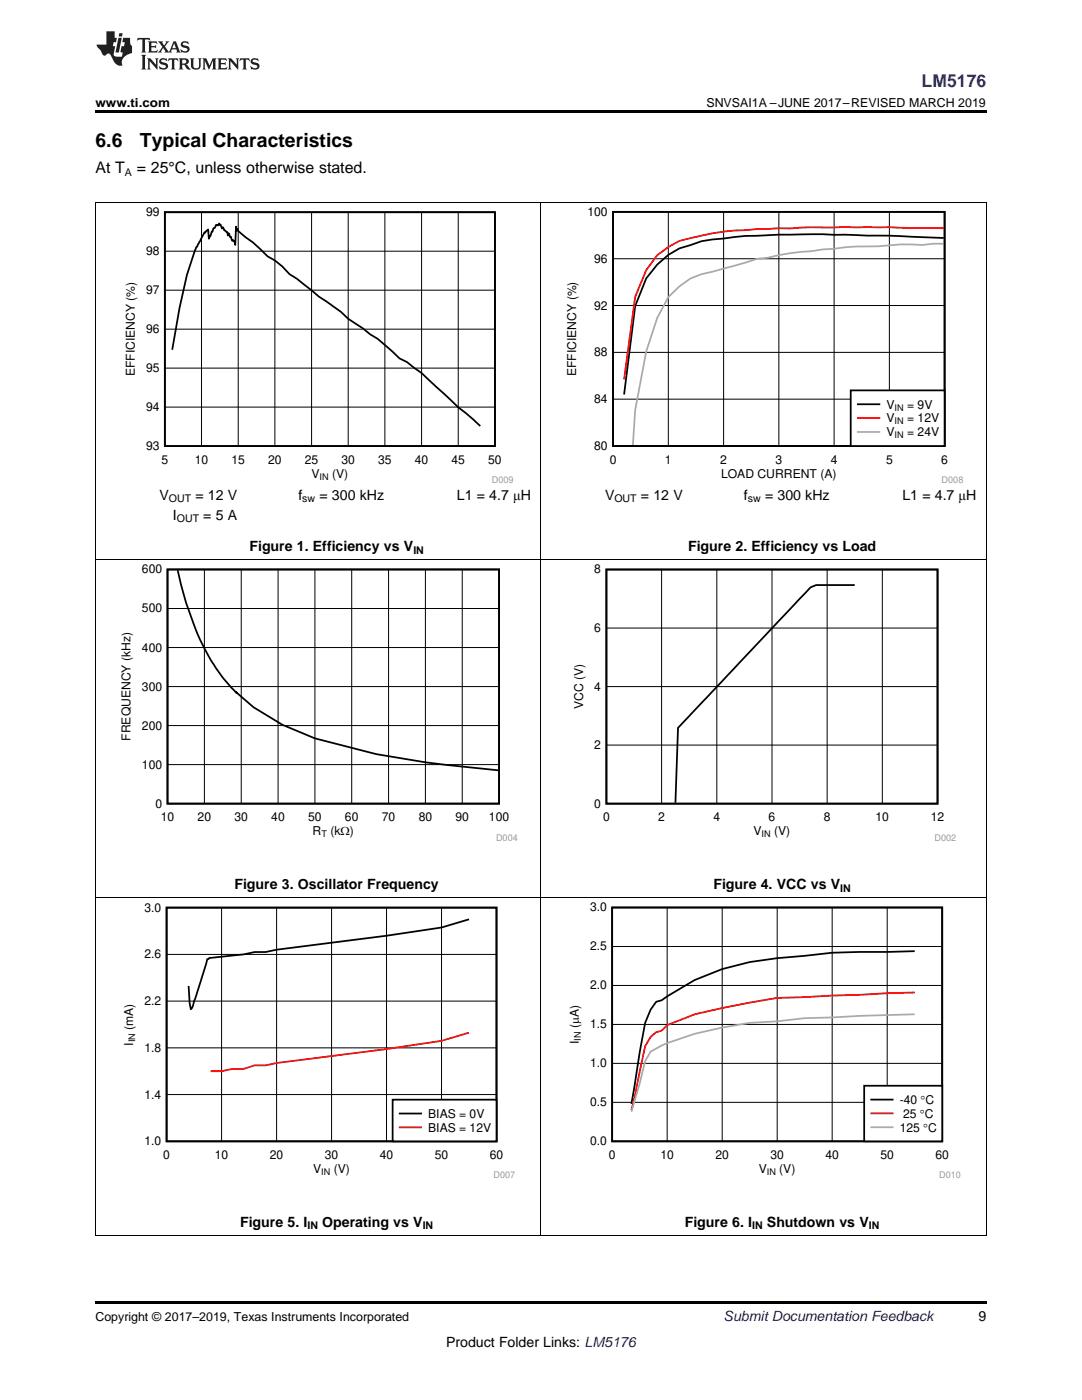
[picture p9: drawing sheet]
<svg xmlns="http://www.w3.org/2000/svg" width="216mm" height="279mm" viewBox="0 0 216 279" stroke-linecap="round" stroke-linejoin="round" font-family="sans-serif">
<defs><g id="words">
<g font-size="3.9">
<text x="19" y="29.3">6.6</text>
<text x="27.9" y="29.3">Typical Characteristics</text>
</g>
<text font-size="3.5" fill="#00f" x="183.9" y="17.3">LM5176</text>
<g font-size="3.2">
<text x="19" y="34.4">At T</text>
<text x="27.3" y="34.4">= 25°C, unless otherwise stated.</text>
</g>
<g font-size="2.8">
<text x="31.8" y="99.7">V</text>
<text x="39" y="99.7">= 12 V</text>
<text x="59.5" y="99.7">f</text>
<text x="63.7" y="99.7">= 300 kHz</text>
<text x="91.2" y="99.7">L1 = 4.7 μH</text>
<text x="120.7" y="99.7">V</text>
<text x="127.9" y="99.7">= 12 V</text>
<text x="148.4" y="99.7">f</text>
<text x="152.6" y="99.7">= 300 kHz</text>
<text x="180.1" y="99.7">L1 = 4.7 μH</text>
<text x="34.5" y="103.7">I</text>
<text x="40.6" y="103.7">= 5 A</text>
<text x="49.8" y="110">Figure 1. Efficiency vs V</text>
<text x="137.3" y="110">Figure 2. Efficiency vs Load</text>
<text x="46.8" y="177.4">Figure 3. Oscillator Frequency</text>
<text x="142.3" y="177.4">Figure 4. VCC vs V</text>
<text x="47.9" y="244.8">Figure 5. I</text>
<text x="64.3" y="244.8">Operating vs V</text>
<text x="136.6" y="244.8">Figure 6. I</text>
<text x="153" y="244.8">Shutdown vs V</text>
<text x="195.3" y="263.6">9</text>
<text x="89" y="268.9">Product Folder Links: LM5176</text>
</g>
<text font-size="2.8" fill="#0000c8" x="144.4" y="263.6">Submit Documentation Feedback</text>
<g font-size="2.5">
<text x="19" y="21.4">www.ti.com</text>
<text x="141" y="21.4">SNVSAI1A –JUNE 2017–REVISED MARCH 2019</text>
<text x="19" y="263.6">Copyright © 2017–2019, Texas Instruments Incorporated</text>
</g>
<g font-size="2.4">
<text x="29.2" y="43.1">99</text>
<text x="117.2" y="43.1">100</text>
<text x="29.2" y="50.9">98</text>
<text x="118.6" y="52.4">96</text>
<text x="29.2" y="58.7">97</text>
<text x="118.6" y="61.8">92</text>
<text x="29.2" y="66.5">96</text>
<text x="118.6" y="71.1">88</text>
<text x="26.9" y="75.1" transform="rotate(-90 26.9 75.1)">EFFICIENCY (%)</text>
<text x="29.2" y="74.3">95</text>
<text x="115" y="75.1" transform="rotate(-90 115 75.1)">EFFICIENCY (%)</text>
<text x="29.2" y="82">94</text>
<text x="118.6" y="80.5">84</text>
<text x="176.9" y="81.5">V</text>
<text x="181" y="81.5">= 9V</text>
<text x="29.2" y="89.8">93</text>
<text x="118.6" y="89.8">80</text>
<text x="176.9" y="84.3">V</text>
<text x="176.9" y="87.1">V</text>
<text x="181" y="84.3">= 12V</text>
<text x="181" y="87.1">= 24V</text>
<text x="32.2" y="92.6">5</text>
<text x="38.9" y="92.6">10</text>
<text x="46.2" y="92.6">15</text>
<text x="53.5" y="92.6">20</text>
<text x="60.8" y="92.6">25</text>
<text x="62.2" y="95.4">V</text>
<text x="66.3" y="95.4">(V)</text>
<text x="68.1" y="92.6">30</text>
<text x="75.5" y="92.6">35</text>
<text x="82.8" y="92.6">40</text>
<text x="90.1" y="92.6">45</text>
<text x="97.4" y="92.6">50</text>
<text x="121.7" y="92.6">0</text>
<text x="132.7" y="92.6">1</text>
<text x="143.7" y="92.6">2</text>
<text x="143.9" y="95.3">LOAD CURRENT (A)</text>
<text x="154.7" y="92.6">3</text>
<text x="165.8" y="92.6">4</text>
<text x="176.8" y="92.6">5</text>
<text x="187.8" y="92.6">6</text>
<text x="28.3" y="114.4">600</text>
<text x="118.6" y="114.5">8</text>
<text x="28.3" y="122.2">500</text>
<text x="28.3" y="130">400</text>
<text x="118.6" y="126.1">6</text>
<text x="28.3" y="137.8">300</text>
<text x="118.6" y="137.8">4</text>
<text x="116.3" y="141.5" transform="rotate(-90 116.3 141.5)">VCC (V)</text>
<text x="26.1" y="147.8" transform="rotate(-90 26.1 147.8)">FREQUENCY (kHz)</text>
<text x="28.3" y="145.6">200</text>
<text x="118.6" y="149.5">2</text>
<text x="28.3" y="153.4">100</text>
<text x="31" y="161.2">0</text>
<text x="118.6" y="161.2">0</text>
<text x="32.1" y="163.9">10</text>
<text x="39.4" y="163.9">20</text>
<text x="46.8" y="163.9">30</text>
<text x="54.1" y="163.9">40</text>
<text x="61.5" y="163.9">50</text>
<text x="62.4" y="166.7">R</text>
<text x="65.9" y="166.7">(k:)</text>
<text x="68.8" y="163.9">60</text>
<text x="76.2" y="163.9">70</text>
<text x="83.5" y="163.9">80</text>
<text x="90.9" y="163.9">90</text>
<text x="97.6" y="163.9">100</text>
<text x="120.3" y="163.9">0</text>
<text x="131.3" y="163.9">2</text>
<text x="142.4" y="163.9">4</text>
<text x="150.4" y="166.7">V</text>
<text x="153.4" y="163.9">6</text>
<text x="154.5" y="166.7">(V)</text>
<text x="164.4" y="163.9">8</text>
<text x="174.7" y="163.9">10</text>
<text x="185.7" y="163.9">12</text>
<text x="28.8" y="181.9">3.0</text>
<text x="117.7" y="181.9">3.0</text>
<text x="28.8" y="191.3">2.6</text>
<text x="117.7" y="189.7">2.5</text>
<text x="117.7" y="197.5">2.0</text>
<text x="28.8" y="200.6">2.2</text>
<text x="26.6" y="208.7" transform="rotate(-90 26.6 208.7)">I</text>
<text x="26.6" y="205.5" transform="rotate(-90 26.6 205.5)">(mA)</text>
<text x="28.8" y="209.9">1.8</text>
<text x="115.5" y="208.3" transform="rotate(-90 115.5 208.3)">I</text>
<text x="115.5" y="205.2" transform="rotate(-90 115.5 205.2)">(PA)</text>
<text x="117.7" y="205.2">1.5</text>
<text x="117.7" y="213">1.0</text>
<text x="28.8" y="219.2">1.4</text>
<text x="117.7" y="220.8">0.5</text>
<text x="179.5" y="220.3">-40 qC</text>
<text x="85.4" y="223.1">BIAS = 0V</text>
<text x="85.4" y="225.8">BIAS = 12V</text>
<text x="179.5" y="225.8">125 qC</text>
<text x="180.2" y="223.1">25 qC</text>
<text x="28.8" y="228.6">1.0</text>
<text x="32.6" y="231.3">0</text>
<text x="42.9" y="231.3">10</text>
<text x="53.9" y="231.3">20</text>
<text x="64.8" y="231.3">30</text>
<text x="75.8" y="231.3">40</text>
<text x="86.8" y="231.3">50</text>
<text x="97.7" y="231.3">60</text>
<text x="117.7" y="228.6">0.0</text>
<text x="121.5" y="231.3">0</text>
<text x="131.8" y="231.3">10</text>
<text x="142.8" y="231.3">20</text>
<text x="153.7" y="231.3">30</text>
<text x="164.7" y="231.3">40</text>
<text x="175.7" y="231.3">50</text>
<text x="186.7" y="231.3">60</text>
<text x="62.5" y="234.1">V</text>
<text x="66.6" y="234.1">(V)</text>
<text x="151.4" y="234.1">V</text>
<text x="155.5" y="234.1">(V)</text>
</g>
<g font-size="2.1">
<text x="24.9" y="35.1">A</text>
<text x="33.7" y="100.3">OUT</text>
<text x="60.3" y="100.3">sw</text>
<text x="122.6" y="100.3">OUT</text>
<text x="149.2" y="100.3">sw</text>
<text x="35.3" y="104.2">OUT</text>
<text x="82.5" y="110.6">IN</text>
<text x="167.7" y="178">IN</text>
<text x="61.3" y="245.4">IN</text>
<text x="84.3" y="245.4">IN</text>
<text x="150.1" y="245.4">IN</text>
<text x="173.4" y="245.4">IN</text>
</g>
<g font-size="1.8">
<text x="178.5" y="81.9">IN</text>
<text x="178.5" y="84.7">IN</text>
<text x="178.5" y="87.5">IN</text>
<text x="63.8" y="95.8">IN</text>
<text x="64.1" y="167.1">T</text>
<text x="152" y="167.1">IN</text>
<text x="27" y="208" transform="rotate(-90 27 208)">IN</text>
<text x="115.9" y="207.7" transform="rotate(-90 115.9 207.7)">IN</text>
<text x="64.1" y="234.5">IN</text>
<text x="153" y="234.5">IN</text>
</g>
<g font-size="1.8" fill="#999">
<text x="98.1" y="96.4">D009</text>
<text x="187.9" y="96.4">D008</text>
<text x="99" y="167.8">D004</text>
<text x="186.5" y="167.8">D002</text>
<text x="98.5" y="235.2">D007</text>
<text x="187.4" y="235.2">D010</text>
</g>
</g></defs>
<path d="M19 259.7h177.8v.5h-177.8z" fill="#000"/>
<path d="M19.1 179.2v67.4M107.9 179.2v67.4M196.8 179.2v67.4M19 246.5h177.8" fill="none" stroke="#000" stroke-width=".2"/>
<path d="M24.2 180.2h78.6v55h-78.6z" fill-rule="evenodd" fill="#fff"/>
<path d="M33.2 181.1h65.9v46.7h-65.9zM93.6 183.5l-5.5 1.6-11 1.6-21.9 2.8-2.2 .5h-2.2l-2.2 .5-6.8 .7-.2 .2h-.2l-2.9 9.3-.4 .7-.3-1.1-.2-3.5" fill="none" stroke="#000" stroke-width=".35"/>
<path d="M33.2 199.8h65.9M33.2 190.5h65.9M44.2 181.1v46.7M55.2 181.1v46.7M66.2 181.1v46.7M77.1 181.1v46.7M88.1 181.1v46.7M33.2 218.4h65.9M33.2 209.1h65.9" fill="none" stroke="#000" stroke-width=".2"/>
<path d="M93.6 206.1l-5.5 1.6-11 1.7-21.9 2.7-2.2 .5h-2.2l-2.2 .7h-2.2l-2.2 .5h-2.2" fill="none" stroke="#f00" stroke-width=".35"/>
<path d="M78.3 219.5h20.8v8.3h-20.8z" fill-rule="evenodd" fill="#fff"/>
<path d="M78.3 219.5h20.8v8.3h-20.8zM79.8 222.2h4.2" fill="none" stroke="#000" stroke-width=".35"/>
<path d="M79.8 225h4.2" fill="none" stroke="#f00" stroke-width=".35"/>
<path d="M113.1 180.1h78.6v55.1h-78.6z" fill-rule="evenodd" fill="#fff"/>
<path d="M122.1 181.1h65.9v46.7h-65.9zM182.5 189.8l-16.5 .3-10.9 1.1a44.3 44.3 0 0 0-23.1 8.4l-1.1 .3-1.1 1.6-1.1 2.6-2.7 16.2" fill="none" stroke="#000" stroke-width=".35"/>
<path d="M122.1 196.7h65.9M122.1 188.9h65.9M133.1 181.1v46.7M144.1 181.1v46.7M155.1 181.1v46.7M166 181.1v46.7M177 181.1v46.7M122.1 220h65.9M122.1 212.2h65.9M122.1 204.4h65.9" fill="none" stroke="#000" stroke-width=".2"/>
<path d="M182.5 198.1l-27.4 1.1-11 2-5.5 1.2-5.5 2.2-1.1 1.1-1.1 .3-1.1 .9-1.1 1.9-2.7 12.8" fill="none" stroke="#f00" stroke-width=".35"/>
<path d="M182.5 202.4l-21.9 .8-5.5 .6a67.6 67.6 0 0 0-23.1 4.8l-2.2 1.3-1.1 1.9-1.1 4.5-1.6 5.6" fill="none" stroke="#aaa" stroke-width=".35"/>
<path d="M172.4 216.7h15.6v11.1h-15.6z" fill-rule="evenodd" fill="#fff"/>
<path d="M172.4 216.7h15.6v11.1h-15.6zM173.8 219.4h4.3" fill="none" stroke="#000" stroke-width=".35"/>
<path d="M173.8 222.2h4.3" fill="none" stroke="#f00" stroke-width=".35"/>
<path d="M173.8 225h4.3" fill="none" stroke="#aaa" stroke-width=".35"/>
<path d="M19.1 111.8v67.4M107.9 111.8v67.4M196.8 111.8v67.4M19 179.1h177.8" fill="none" stroke="#000" stroke-width=".2"/>
<path d="M23.7 112.7h79.6v55.2h-79.6z" fill-rule="evenodd" fill="#fff"/>
<path d="M33.4 113.6h66.2v46.8h-66.2zM35.5 113.8a54.2 54.2 0 0 0 7.2 18.8 29.3 29.3 0 0 0 4.5 5.6l.1 .1-.2-.2 3.5 3 5.7 3.5 6.5 2.8 12.3 3.1 9.8 1.6 14.5 1.6" fill="none" stroke="#000" stroke-width=".35"/>
<g fill="none" stroke="#000" stroke-width=".2">
<path d="M40.8 113.6v46.8M48.1 113.6v46.8M55.5 113.6v46.8M62.8 113.6v46.8M70.2 113.6v46.8M77.5 113.6v46.8M84.9 113.6v46.8M92.2 113.6v46.8M33.4 137h66.2M33.4 129.2h66.2M33.4 121.4h66.2M33.4 152.6h66.2"/>
<path d="M33.4 144.8h66.2"/>
</g>
<path d="M114 112.7h76.8v55.2h-76.8z" fill-rule="evenodd" fill="#fff"/>
<path d="M121 113.7h66.1v46.7h-66.1zM170.6 116.8h-7.7l-1.2 .4-26.4 28.1-.5 14.9" fill="none" stroke="#000" stroke-width=".35"/>
<path d="M19.1 40.4v71.4M107.9 40.4v71.4M196.8 40.4v71.4M19 111.7h177.8M132 113.7v46.7M143 113.7v46.7M154 113.7v46.7M165 113.7v46.7M176.1 113.7v46.7M121 137h66.1M121 125.3h66.1M121 148.7h66.1" fill="none" stroke="#000" stroke-width=".2"/>
<path d="M24.5 41.4h77.9v55.1h-77.9z" fill-rule="evenodd" fill="#fff"/>
<path d="M32.9 42.4h65.9v46.6h-65.9zM34.4 69.8l1.4-8.3a52.5 52.5 0 0 1 3.2-11.8l1.8-3.3h.1l.6-.6 .2 1.8 .9-2a.77 .77 0 0 0 .5-.8l.5 .2 .1-.4 .2 .3 .1-.1 .3 .8 .2-.3 .3 .7 .5 .3 .2 .7 .1-.5 .3 .8 .2-.1 .3 .9 .1-.2 .3 .4 .1 .6 .2-3.7 .1 .8 .2-.3 .1 .4 3 2.3 2.9 2.8 1.4 .8 1.5 1.2 1.5 1.5 1.4 .9 1.5 1.2a41.8 41.8 0 0 0 5.9 4.4l1.4 1 1.5 1.4 2.9 1.9 1.5 1.2 1.4 .9 4.4 3.9 1.5 .7 2.9 2.2 4.4 4.1a47.6 47.6 0 0 0 5.9 5.2l1.4 1.3" fill="none" stroke="#000" stroke-width=".35"/>
<g fill="none" stroke="#000" stroke-width=".2">
<path d="M32.9 57.9h65.9M32.9 50.1h65.9M40.2 42.4v46.6M47.5 42.4v46.6M54.8 42.4v46.6M62.2 42.4v46.6M69.5 42.4v46.6M76.8 42.4v46.6M84.1 42.4v46.6M91.4 42.4v46.6M32.9 73.5h65.9M32.9 65.7h65.9"/>
<path d="M32.9 81.2h65.9"/>
</g>
<path d="M112.6 41.3h79.6v55.2h-79.6z" fill-rule="evenodd" fill="#fff"/>
<path d="M122.3 42.3h66.2v46.7h-66.2zM188.3 47.5l-10.8-.5h-4.5a229.6 229.6 0 0 0-26.4 .3l-6.6 .8-2.2 .8a14.2 14.2 0 0 0-8.9 6.7l-2.2 5.5-2.2 17.6" fill="none" stroke="#000" stroke-width=".35"/>
<path d="M122.3 51.6h66.2M133.4 42.3v46.7M144.4 42.3v46.7M155.4 42.3v46.7M166.4 42.3v46.7M177.5 42.3v46.7M122.3 79.7h66.2M122.3 70.3h66.2M122.3 61h66.2" fill="none" stroke="#000" stroke-width=".2"/>
<path d="M188.3 45.5h-6.4a450.7 450.7 0 0 0-35.3 .5 57.7 57.7 0 0 0-11 2.1l-2.2 1.2-2.3 1.6-2.2 3-2.2 5.4-2.2 16.4" fill="none" stroke="#f00" stroke-width=".35"/>
<path d="M188.3 48.6h-2l-2.2 .3a40.4 40.4 0 0 0-8.8 .3 47.8 47.8 0 0 0-8.9 .4l-2.2 .2-2.2 .3a42.7 42.7 0 0 0-8.8 1.3l-2.2 .3-4.4 1.3-6.6 1.7-2.2 .9-2.2 1.6-2.2 2.1-2.3 4.1-2.2 6.7-2.2 11.7-.4 7" fill="none" stroke="#aaa" stroke-width=".35"/>
<path d="M169.7 77.9h18.8v11.1h-18.8z" fill-rule="evenodd" fill="#fff"/>
<path d="M169.7 77.9h18.8v11.1h-18.8zM171.2 80.7h4.3" fill="none" stroke="#000" stroke-width=".35"/>
<path d="M171.2 83.4h4.3" fill="none" stroke="#f00" stroke-width=".35"/>
<path d="M171.2 86.2h4.3" fill="none" stroke="#aaa" stroke-width=".35"/>
<path d="M19 40.4h177.8" fill="none" stroke="#000" stroke-width=".2"/>
<path d="M19 22h177.8v.5h-177.8z" fill="#000"/>
<g fill="#231f20">
<path d="M27.5 7.6l-.1 .5 .4-.2h.6v.1v2.1l-.2 .4h1l-.3-.4v-2.1l.1-.1h.5l.5 .2-.2-.5zM29.5 8.3l.2 .3v1.5l-.2 .4h1.8l.2-.6a1.04 1.04 0 0 1-1.3 .2v-.7h.6l.3 .2v-.6l-.3 .2h-.6v-.6l.8-.1 .4 .3-.2-.5zM31.5 8.3l.9 1.1-.9 1.1h.8l-.2-.2 .5-.7 .4 .7-.2 .2h1.5l-.1-.2 .1-.4h.9l.1 .4-.2 .2h1l-.3-.3-.7-1.9h-.5l-.9 2-.8-1 .9-1h-.8l.1 .3-.3 .5-.4-.6 .2-.2zM34.7 8.6l.4 1h-.7zM36.3 8.4a.63 .63 0 0 0-.2 .7 .63 .63 0 0 0 .6 .4l.6 .2 .1 .2a.75 .75 0 0 1-.7 .4 .75 .75 0 0 1-.6-.5l.1 .7 .1-.1a1.11 1.11 0 0 0 1.5-.6 1.13 1.13 0 0 0-1.2-.8l-.1-.4a1.04 1.04 0 0 1 1.2 .2l-.2-.5-.1 .1-.5-.2zM28.2 10.9l.2 .4v2.2l-.2 .4h1l-.3-.4v-2.2l.3-.4zM29.3 11.6l.3 .4v1.5l-.3 .4h.8l-.2-.4v-1.3l1.5 1.7v-1.9l.2-.4h-.7l.2 .4v.9l-1.1-1.3zM32 11.8a.62 .62 0 0 0-.2 .7 .62 .62 0 0 0 .6 .4l.6 .1 .1 .3a.76 .76 0 0 1-.7 .3 .76 .76 0 0 1-.6-.4l.1 .7 .1-.1a1.11 1.11 0 0 0 1.5-.6 1.13 1.13 0 0 0-1.2-.8l-.1-.4a1.04 1.04 0 0 1 1.2 .2l-.2-.6-.1 .1-.5-.1zM33.7 11.6l-.2 .6a.61 .61 0 0 1 .8-.3v1.6l-.2 .4h.9l-.2-.4v-1.6a.63 .63 0 0 1 .8 .3l-.2-.6zM35.6 11.6l.3 .4v1.5l-.3 .4h1l-.2-.2v-.8l.5 .2a.76 .76 0 0 0 1.2 .7l-1-1a.58 .58 0 0 0 .6-.5 .58 .58 0 0 0-.5-.6zM36.4 11.9h.1a.45 .45 0 0 1 .5 .1 .45 .45 0 0 1 .1 .5l-.7 .2zM37.9 11.6l.2 .2a2.17 2.17 0 0 0 .3 1.9 .99 .99 0 0 0 1.6-.6v-1.1l.2-.4h-.7l.2 .2a1.92 1.92 0 0 1-.2 1.8 .6 .6 0 0 1-.9-.5v-1.1l.2-.4zM40.4 11.6l.2 .4v1.5l-.2 .4h.7l-.2-.4v-1.4l.8 1.8 .8-1.8v1.4l-.2 .4h.9l-.2-.4v-1.5l.2-.4h-.8l-.6 1.5-.6-1.5zM43.4 11.6l.2 .4v1.5l-.2 .4h1.8l.2-.6a1.04 1.04 0 0 1-1.3 .1v-.6h.5l.4 .2v-.6l-.4 .2h-.5v-.7h.8l.3 .3-.1-.6zM45.5 11.6l.2 .4v1.5l-.2 .4h.7l-.2-.4v-1.3l1.5 1.7v-1.9l.2-.4h-.7l.2 .4v.9l-1.1-1.3zM47.9 11.6l-.1 .6a.61 .61 0 0 1 .8-.3v1.6l-.3 .4h1l-.3-.4 .1-1.6a.63 .63 0 0 1 .7 .3l-.1-.6zM50.2 11.8a.62 .62 0 0 0-.2 .7 .62 .62 0 0 0 .6 .4l.6 .1 .2 .3a.76 .76 0 0 1-.8 .3 .76 .76 0 0 1-.6-.4l.1 .7 .2-.1a1.11 1.11 0 0 0 1.5-.6 1.13 1.13 0 0 0-1.3-.8l-.1-.4a1.04 1.04 0 0 1 1.2 .2l-.1-.6-.2 .1-.5-.1z"/>
<path d="M21.2 6.3v2.6h-1.9l.1 .4 .7 .9a.91 .91 0 0 0 1 .8 .56 .56 0 0 1 .5-.3 .56 .56 0 0 1 .5 .3l.4 .8a1.53 1.53 0 0 0 1.9 1.2 1.54 1.54 0 0 1 1-2.1l.9-.3v-1.4a1.52 1.52 0 0 1-.3-1.6h-1.4l-.2 .8h.5l-.2 .8h-.4l-.2 1v.2l.4 .1-.2 .8a1.93 1.93 0 0 1-1.6-.3l.3-1.8h-.5l.2-.8h.4l.2-.8h-.4v-1.3zM23.6 7.6l-.6 2.9h.7l.6-2.9zM23.8 6.6l-.1 .7h.6l.2-.7z"/>
</g>
<use href="#words"/>
</svg>
